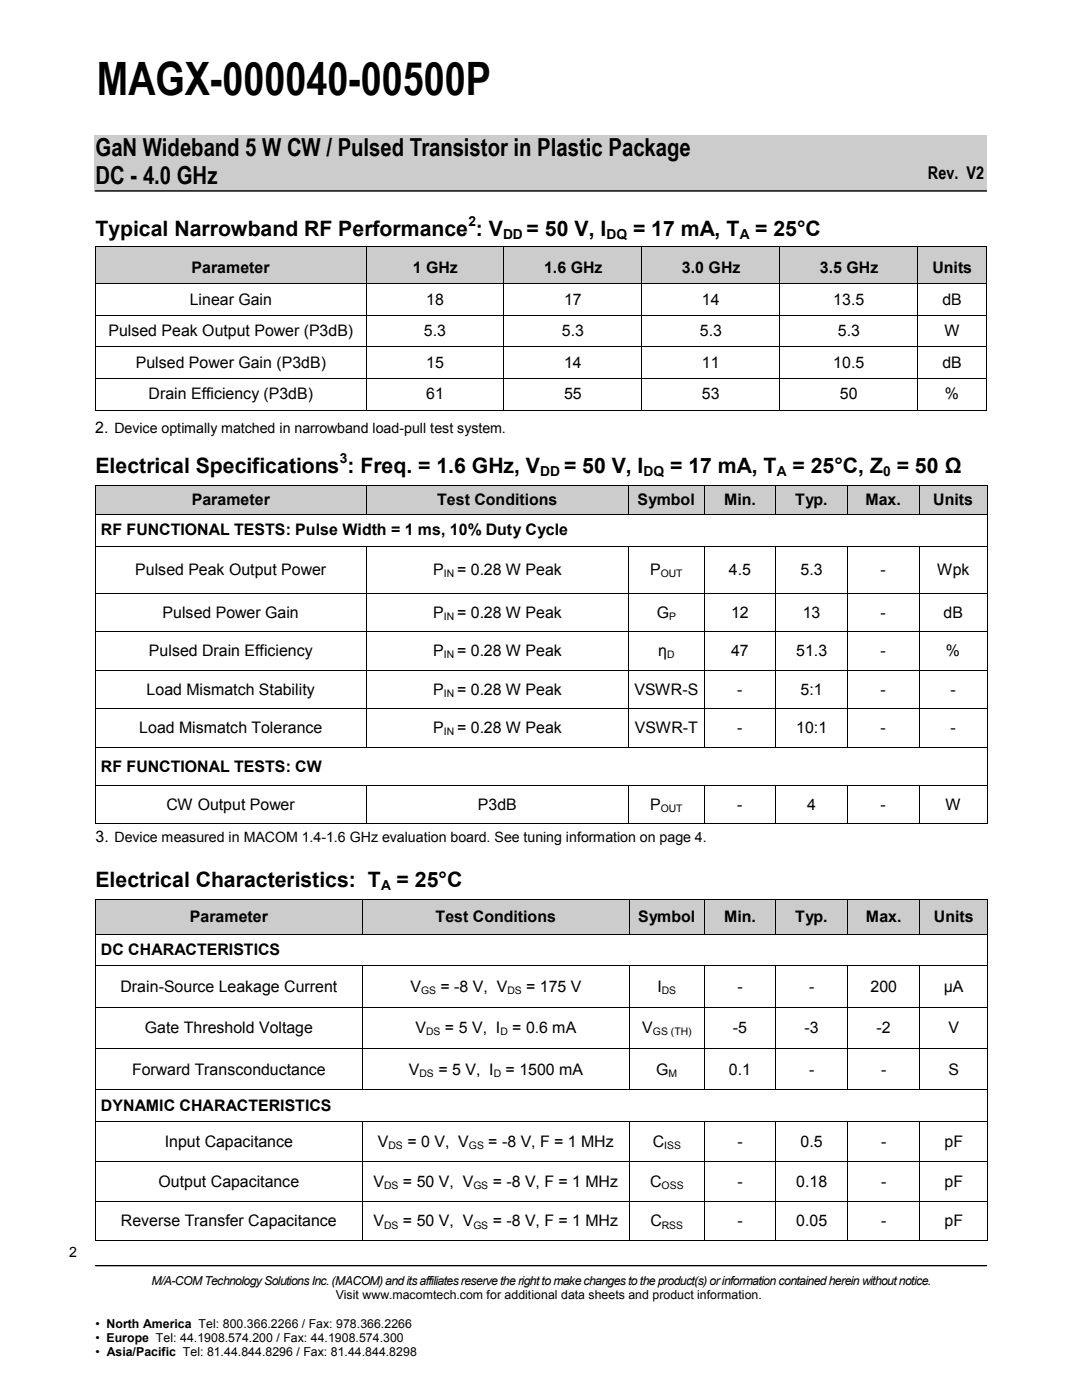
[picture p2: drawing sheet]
<svg xmlns="http://www.w3.org/2000/svg" width="216mm" height="279mm" viewBox="0 0 216 279" stroke-linecap="round" stroke-linejoin="round" font-family="sans-serif">
<defs><g id="words">
<text font-size="9.2" x="19.3" y="19">MAGX-000040-00500P</text>
<g font-size="5">
<text x="19" y="31.1">GaN Wideband 5 W CW / Pulsed Transistor in Plastic Package</text>
<text x="19" y="36.8">DC - 4.0 GHz</text>
</g>
<g font-size="4.2">
<text x="19" y="47.1">Typical Narrowband RF Performance : V</text>
<text x="105.1" y="47.1">= 50 V, I</text>
<text x="126.3" y="47.1">= 17 mA, T</text>
<text x="150.7" y="47.1">= 25°C</text>
<text x="19" y="94.4">Electrical Specifications : Freq. = 1.6 GHz, V</text>
<text x="112.5" y="94.4">= 50 V, I</text>
<text x="133.8" y="94.4">= 17 mA, T</text>
<text x="158.1" y="94.4">= 25°C, Z = 50 Ω</text>
<text x="19" y="177.1">Electrical Characteristics: T</text>
<text x="79.1" y="177.1">= 25°C</text>
</g>
<text font-size="3.5" x="185.2" y="35.7">Rev. V2</text>
<g font-size="3.2">
<text x="38.2" y="54.5">Parameter</text>
<text x="82.4" y="54.5">1 GHz</text>
<text x="108.6" y="54.5">1.6 GHz</text>
<text x="136.1" y="54.5">3.0 GHz</text>
<text x="163.6" y="54.5">3.5 GHz</text>
<text x="186" y="54.5">Units</text>
<text x="37.9" y="60.8">Linear Gain</text>
<text x="85" y="60.8">18</text>
<text x="112.5" y="60.8">17</text>
<text x="140.1" y="60.8">14</text>
<text x="166.3" y="60.8">13.5</text>
<text x="188" y="60.8">dB</text>
<text x="21.6" y="67.1">Pulsed Peak Output Power (P3dB)</text>
<text x="84.6" y="67.1">5.3</text>
<text x="112.1" y="67.1">5.3</text>
<text x="139.6" y="67.1">5.3</text>
<text x="167.2" y="67.1">5.3</text>
<text x="188.5" y="67.1">W</text>
<text x="27.1" y="73.4">Pulsed Power Gain (P3dB)</text>
<text x="85" y="73.4">15</text>
<text x="112.5" y="73.4">14</text>
<text x="140.1" y="73.4">11</text>
<text x="166.3" y="73.4">10.5</text>
<text x="188" y="73.4">dB</text>
<text x="29.6" y="79.7">Drain Efficiency (P3dB)</text>
<text x="85" y="79.7">61</text>
<text x="112.5" y="79.7">55</text>
<text x="140.1" y="79.7">53</text>
<text x="167.6" y="79.7">50</text>
<text x="188.5" y="79.7">%</text>
<text x="19" y="86.3">2. Device optimally matched in narrowband load-pull test system.</text>
<text x="38.3" y="100.8">Parameter</text>
<text x="87.2" y="100.8">Test Conditions</text>
<text x="127.2" y="100.8">Symbol</text>
<text x="144.5" y="100.8">Min.</text>
<text x="158.7" y="100.8">Typ.</text>
<text x="172.7" y="100.8">Max.</text>
<text x="186.2" y="100.8">Units</text>
<text x="20.2" y="106.9">RF FUNCTIONAL TESTS: Pulse Width = 1 ms, 10% Duty Cycle</text>
<text x="27" y="114.8">Pulsed Peak Output Power</text>
<text x="86.4" y="114.8">P</text>
<text x="91.2" y="114.8">= 0.28 W Peak</text>
<text x="129.7" y="114.8">P</text>
<text x="145.4" y="114.8">4.5</text>
<text x="159.7" y="114.8">5.3</text>
<text x="175.7" y="114.8">-</text>
<text x="187" y="114.8">Wpk</text>
<text x="32.4" y="123.3">Pulsed Power Gain</text>
<text x="86.4" y="123.3">P</text>
<text x="91.2" y="123.3">= 0.28 W Peak</text>
<text x="131" y="123.3">G</text>
<text x="145.9" y="123.3">12</text>
<text x="160.2" y="123.3">13</text>
<text x="175.7" y="123.3">-</text>
<text x="188.2" y="123.3">dB</text>
<text x="29.7" y="131">Pulsed Drain Efficiency</text>
<text x="86.4" y="131">P</text>
<text x="91.2" y="131">= 0.28 W Peak</text>
<text x="131.3" y="131">η</text>
<text x="145.9" y="131">47</text>
<text x="158.9" y="131">51.3</text>
<text x="175.7" y="131">-</text>
<text x="188.8" y="131">%</text>
<text x="29.3" y="138.7">Load Mismatch Stability</text>
<text x="86.4" y="138.7">P</text>
<text x="91.2" y="138.7">= 0.28 W Peak</text>
<text x="126.6" y="138.7">VSWR-S</text>
<text x="147.1" y="138.7">-</text>
<text x="159.7" y="138.7">5:1</text>
<text x="175.7" y="138.7">-</text>
<text x="189.6" y="138.7">-</text>
<text x="27.8" y="146.3">Load Mismatch Tolerance</text>
<text x="86.4" y="146.3">P</text>
<text x="91.2" y="146.3">= 0.28 W Peak</text>
<text x="126.7" y="146.3">VSWR-T</text>
<text x="147.1" y="146.3">-</text>
<text x="158.9" y="146.3">10:1</text>
<text x="175.7" y="146.3">-</text>
<text x="189.6" y="146.3">-</text>
<text x="20.2" y="154">RF FUNCTIONAL TESTS: CW</text>
<text x="33.2" y="161.7">CW Output Power</text>
<text x="95.4" y="161.7">P3dB</text>
<text x="129.7" y="161.7">P</text>
<text x="147.1" y="161.7">-</text>
<text x="161.1" y="161.7">4</text>
<text x="175.7" y="161.7">-</text>
<text x="188.7" y="161.7">W</text>
<text x="19" y="168">3. Device measured in MACOM 1.4-1.6 GHz evaluation board. See tuning information on page 4.</text>
<text x="37.9" y="184">Parameter</text>
<text x="86.9" y="184">Test Conditions</text>
<text x="127.3" y="184">Symbol</text>
<text x="144.5" y="184">Min.</text>
<text x="158.7" y="184">Typ.</text>
<text x="172.8" y="184">Max.</text>
<text x="186.3" y="184">Units</text>
<text x="20.2" y="190.7">DC CHARACTERISTICS</text>
<text x="24" y="198">Drain-Source Leakage Current</text>
<text x="81.9" y="198">V</text>
<text x="87.9" y="198">= -8 V, V</text>
<text x="105" y="198">= 175 V</text>
<text x="131.2" y="198">I</text>
<text x="147.1" y="198">-</text>
<text x="161.4" y="198">-</text>
<text x="173.7" y="198">200</text>
<text x="188.3" y="198">μA</text>
<text x="28.9" y="206.2">Gate Threshold Voltage</text>
<text x="82.9" y="206.2">V</text>
<text x="88.8" y="206.2">= 5 V, I</text>
<text x="102.2" y="206.2">= 0.6 mA</text>
<text x="128.2" y="206.2">V</text>
<text x="146.2" y="206.2">-5</text>
<text x="160.6" y="206.2">-3</text>
<text x="174.9" y="206.2">-2</text>
<text x="189.3" y="206.2">V</text>
<text x="26.3" y="214.4">Forward Transconductance</text>
<text x="81.6" y="214.4">V</text>
<text x="87.5" y="214.4">= 5 V, I</text>
<text x="100.9" y="214.4">= 1500 mA</text>
<text x="131" y="214.4">G</text>
<text x="145.4" y="214.4">0.1</text>
<text x="161.4" y="214.4">-</text>
<text x="175.8" y="214.4">-</text>
<text x="189.3" y="214.4">S</text>
<text x="20.2" y="221.7">DYNAMIC CHARACTERISTICS</text>
<text x="32.9" y="228.9">Input Capacitance</text>
<text x="75.4" y="228.9">V</text>
<text x="81.3" y="228.9">= 0 V, V</text>
<text x="97.4" y="228.9">= -8 V, F = 1 MHz</text>
<text x="130.2" y="228.9">C</text>
<text x="147.1" y="228.9">-</text>
<text x="159.7" y="228.9">0.5</text>
<text x="175.8" y="228.9">-</text>
<text x="188.5" y="228.9">pF</text>
<text x="31.6" y="236.9">Output Capacitance</text>
<text x="74.5" y="236.9">V</text>
<text x="80.4" y="236.9">= 50 V, V</text>
<text x="98.3" y="236.9">= -8 V, F = 1 MHz</text>
<text x="129.7" y="236.9">C</text>
<text x="147.1" y="236.9">-</text>
<text x="158.9" y="236.9">0.18</text>
<text x="175.8" y="236.9">-</text>
<text x="188.5" y="236.9">pF</text>
<text x="24.1" y="244.8">Reverse Transfer Capacitance</text>
<text x="74.5" y="244.8">V</text>
<text x="80.4" y="244.8">= 50 V, V</text>
<text x="98.3" y="244.8">= -8 V, F = 1 MHz</text>
<text x="129.8" y="244.8">C</text>
<text x="147.1" y="244.8">-</text>
<text x="158.9" y="244.8">0.05</text>
<text x="175.8" y="244.8">-</text>
<text x="188.5" y="244.8">pF</text>
</g>
<g font-size="2.8">
<text x="93.5" y="45.1">2</text>
<text x="100.4" y="47.7">DD</text>
<text x="121" y="47.7">DQ</text>
<text x="147.6" y="47.7">A</text>
<text x="67.8" y="92.4">3</text>
<text x="107.8" y="95">DD</text>
<text x="128.4" y="95">DQ</text>
<text x="155" y="95">A</text>
<text x="176.2" y="95">0</text>
<text x="76" y="177.7">A</text>
<text x="13.9" y="250.7">2</text>
</g>
<g font-size="2.5">
<text x="30.2" y="256.5">M/A-COM Technology Solutions Inc. (MACOM) and its affiliates reserve the right to make changes to the product(s) or information contained herein without notice.</text>
<text x="67" y="259.3">Visit www.macomtech.com for additional data sheets and product information.</text>
<text x="19" y="265">• North America Tel: 800.366.2266 / Fax: 978.366.2266</text>
<text x="19" y="267.8">• Europe Tel: 44.1908.574.200 / Fax: 44.1908.574.300</text>
<text x="19" y="270.6">• Asia/Pacific Tel: 81.44.844.8296 / Fax: 81.44.844.8298</text>
</g>
<g font-size="2.1">
<text x="88.5" y="115.2">IN</text>
<text x="131.9" y="115.2">OUT</text>
<text x="88.5" y="123.7">IN</text>
<text x="133.5" y="123.7">P</text>
<text x="88.5" y="131.4">IN</text>
<text x="133.1" y="131.4">D</text>
<text x="88.5" y="139.1">IN</text>
<text x="88.5" y="146.7">IN</text>
<text x="131.9" y="162.1">OUT</text>
<text x="84" y="198.4">GS</text>
<text x="101.2" y="198.4">DS</text>
<text x="132.1" y="198.4">DS</text>
<text x="85" y="206.7">DS</text>
<text x="99.8" y="206.7">D</text>
<text x="130.3" y="206.7">GS (TH)</text>
<text x="83.7" y="214.9">DS</text>
<text x="98.5" y="214.9">D</text>
<text x="133.4" y="214.9">M</text>
<text x="77.5" y="229.4">DS</text>
<text x="93.6" y="229.4">GS</text>
<text x="132.5" y="229.4">ISS</text>
<text x="76.6" y="237.3">DS</text>
<text x="94.5" y="237.3">GS</text>
<text x="132" y="237.3">OSS</text>
<text x="76.6" y="245.2">DS</text>
<text x="94.5" y="245.2">GS</text>
<text x="132.1" y="245.2">RSS</text>
</g>
</g></defs>
<path d="M18.8 26.9h178v11.3h-178z" fill-rule="evenodd" fill="#ccc"/>
<path d="M19 38.1h177.8" fill="none" stroke="#000" stroke-width=".26"/>
<g fill="#fff">
<path d="M6.9 247.1h9.6v6.3h-9.6z" fill-rule="evenodd"/>
<path d="M6.9 247.3h9.5v6.4h-9.5z" fill-rule="evenodd"/>
</g>
<path d="M19 252.6h177.8" fill="none" stroke="#000" stroke-width=".26"/>
<path d="M6.9 247.3h9.5v6.3h-9.5z" fill-rule="evenodd" fill="#fff"/>
<g fill="#ccc">
<path d="M19.1 179.5h53.1v6.9h-53.1z" fill-rule="evenodd"/>
<path d="M72.2 179.5h53.4v6.9h-53.4z" fill-rule="evenodd"/>
<path d="M125.6 179.5h14.9v6.9h-14.9z" fill-rule="evenodd"/>
<path d="M140.5 179.5h14.3v6.9h-14.3z" fill-rule="evenodd"/>
<path d="M154.8 179.5h14.3v6.9h-14.3z" fill-rule="evenodd"/>
<path d="M169.1 179.5h14.3v6.9h-14.3z" fill-rule="evenodd"/>
<path d="M183.4 179.5h13.8v6.9h-13.8z" fill-rule="evenodd"/>
</g>
<g fill="none" stroke="#000" stroke-width=".2">
<path d="M19.1 179.5h178.1M19.1 179.5v68.1M72.3 179.6v6.8M125.7 179.6v6.8M140.5 179.6v6.8M154.8 179.6v6.8M169.1 179.6v6.8M183.5 179.6v6.8M197.1 179.5v68.1M19.1 186.4h178M19.1 192.8h178M72.3 192.8v24.6"/>
<path d="M125.7 192.8v24.6M140.5 192.8v24.6M154.8 192.8v24.6M169.1 192.8v24.6M183.5 192.8v24.6M19.1 201h178M19.1 209.3h178M19.1 217.5h178M19.1 223.9h178M19.1 231.8h178M19.1 239.7h178M72.3 223.9v23.7"/>
<path d="M125.7 223.9v23.7M140.5 223.9v23.7M154.8 223.9v23.7M169.1 223.9v23.7M183.5 223.9v23.7M19.1 247.6h178.1"/>
</g>
<g fill="#ccc">
<path d="M19.1 96.8h53.9v5.8h-53.9z" fill-rule="evenodd"/>
<path d="M73 96.8h52.4v5.8h-52.4z" fill-rule="evenodd"/>
<path d="M125.4 96.8h15.1v5.8h-15.1z" fill-rule="evenodd"/>
<path d="M140.5 96.8h14.3v5.8h-14.3z" fill-rule="evenodd"/>
<path d="M154.8 96.8h14.3v5.8h-14.3z" fill-rule="evenodd"/>
<path d="M169.1 96.8h14.3v5.8h-14.3z" fill-rule="evenodd"/>
<path d="M183.4 96.8h13.6v5.8h-13.6z" fill-rule="evenodd"/>
</g>
<g fill="none" stroke="#000" stroke-width=".2">
<path d="M19.1 96.9h177.9M19.1 96.8v67.5M73 96.9v5.7M125.4 96.9v5.7M140.5 96.9v5.7M154.8 96.9v5.7M169.1 96.9v5.7M183.4 96.9v5.7M197 96.8v67.5M19.1 102.7h177.8M19.1 109h177.8M19.1 118.4h177.8"/>
<path d="M73 109v40M125.4 109v40M140.5 109v40M154.8 109v40M169.1 109v40M183.4 109v40M19.1 126.1h177.8M19.1 133.8h177.8M19.1 141.4h177.8M19.1 149.1h177.8M19.1 156.8h177.8M73 156.8v7.5"/>
<path d="M125.4 156.8v7.5M140.5 156.8v7.5M154.8 156.8v7.5M169.1 156.8v7.5M183.4 156.8v7.5M19.1 164.3h177.9"/>
</g>
<g fill="#ccc">
<path d="M19.1 49.2h53.9v7.4h-53.9z" fill-rule="evenodd"/>
<path d="M73 49.2h27.5v7.4h-27.5z" fill-rule="evenodd"/>
<path d="M128.1 49.2h27.5v7.4h-27.5z" fill-rule="evenodd"/>
<path d="M155.6 49.2h27.5v7.4h-27.5z" fill-rule="evenodd"/>
<path d="M183.1 49.2h13.7v7.4h-13.7z" fill-rule="evenodd"/>
<path d="M100.5 49.2h27.6v7.4h-27.6z" fill-rule="evenodd"/>
</g>
<g fill="none" stroke="#000" stroke-width=".2">
<path d="M19.1 49.3h177.8M19.1 49.2v32.6M19.1 56.6h177.7M73 49.3v7.3M73 56.7v25.1M100.6 49.3v7.3M100.6 56.7v25.1M128.1 49.3v7.3M128.1 56.7v6.2M155.6 49.3v7.3M155.6 56.7v25.1M183.1 49.3v7.3"/>
<path d="M183.1 56.7v25.1M196.8 49.2v32.6M19.1 62.9h177.7M19.1 69.2h177.7M19.1 75.5h177.7M128.1 62.9v6.2M128.1 69.2v6.2M128.1 75.5v6.3M19.1 81.9h177.8"/>
</g>
<use href="#words"/>
</svg>
